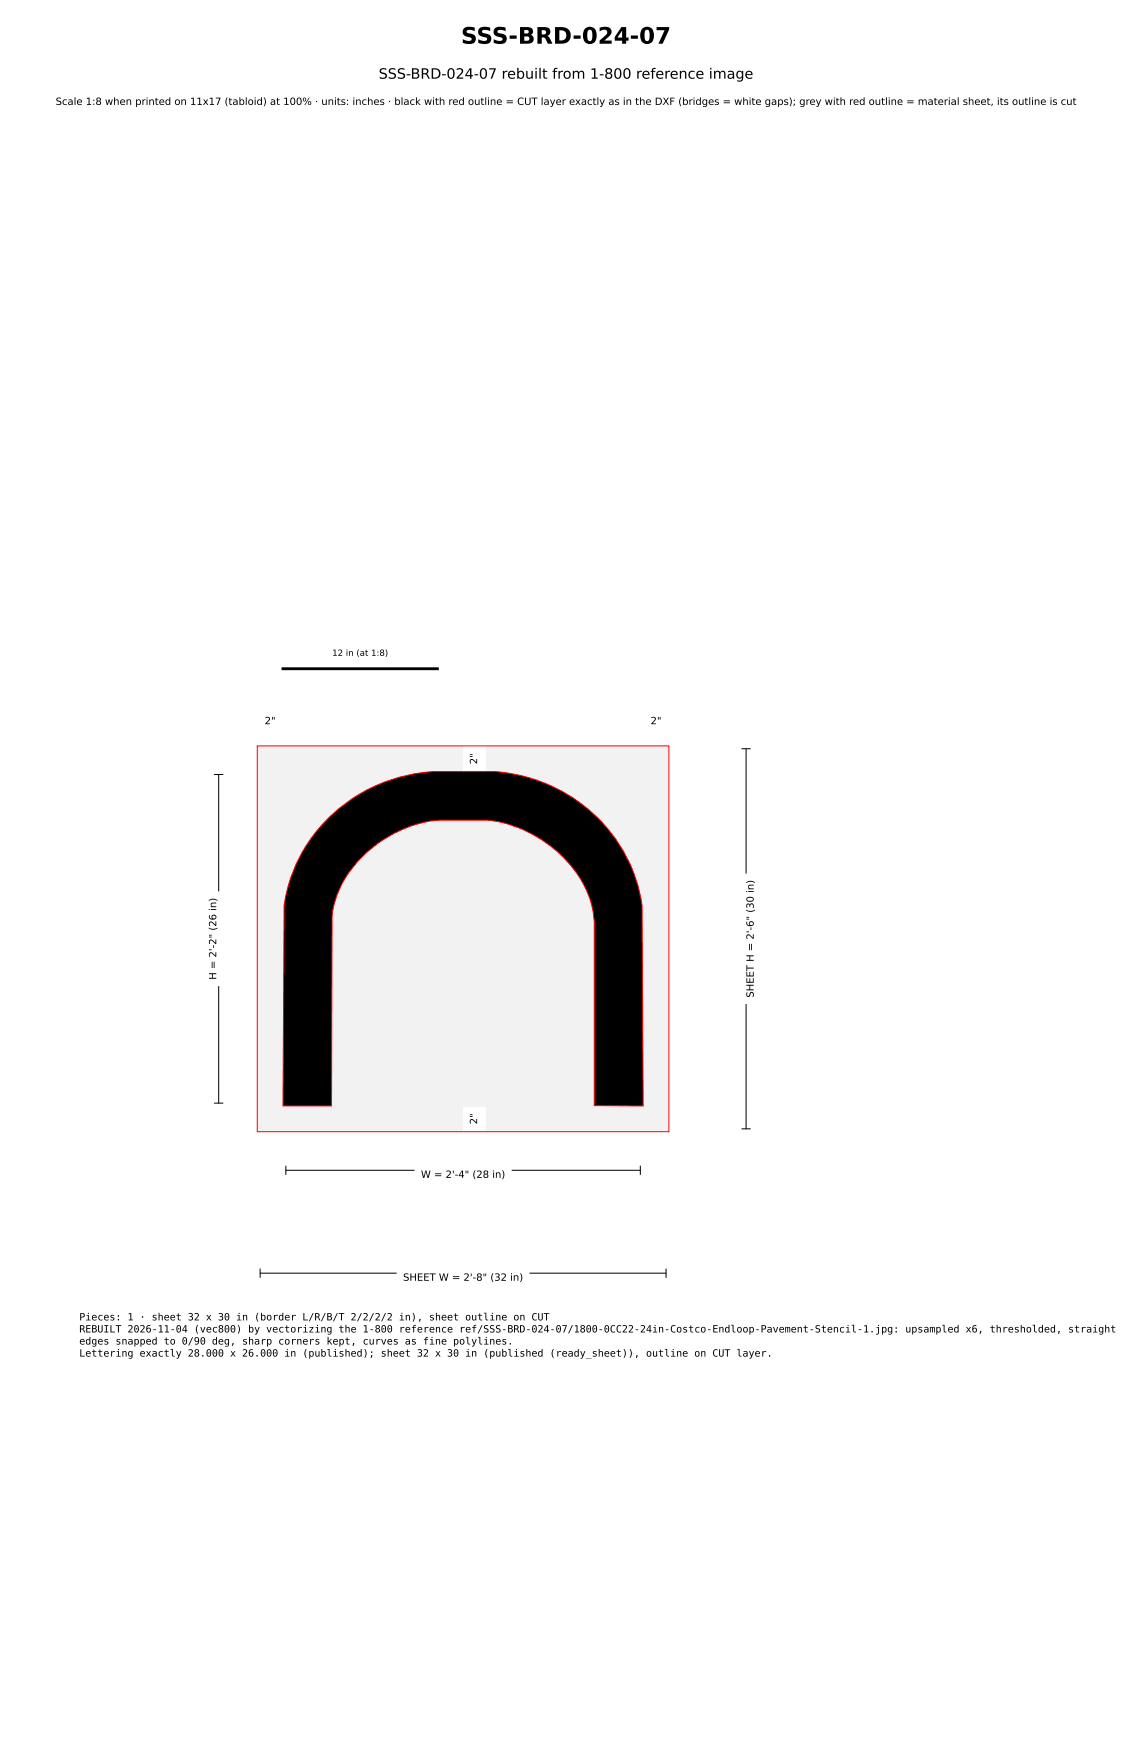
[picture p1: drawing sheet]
<svg xmlns="http://www.w3.org/2000/svg" width="279mm" height="432mm" viewBox="0 0 279 432" stroke-linecap="round" stroke-linejoin="round" font-family="sans-serif">
<defs><g id="words">
<text font-size="5.6" x="113.8" y="10.8">SSS-BRD-024-07</text>
<text font-size="3.5" x="93.5" y="19.4">SSS-BRD-024-07 rebuilt from 1-800 reference image</text>
<g font-size="2.5">
<text x="13.7" y="25.9">Scale 1:8 when printed on 11x17 (tabloid) at 100% · units: inches · black with red outline = CUT layer exactly as in the DXF (bridges = white gaps); grey with red outline = material sheet, its outline is cut</text>
<text x="65.3" y="178.8">2&quot;</text>
<text x="160.6" y="178.8">2&quot;</text>
<text x="117.8" y="188.7" transform="rotate(-90 117.8 188.7)">2&quot;</text>
<text x="53.4" y="241.9" transform="rotate(-90 53.4 241.9)">H = 2'-2&quot; (26 in)</text>
<text x="186" y="246.3" transform="rotate(-90 186 246.3)">SHEET H = 2'-6&quot; (30 in)</text>
<text x="117.8" y="277.6" transform="rotate(-90 117.8 277.6)">2&quot;</text>
<text x="103.9" y="290.8">W = 2'-4&quot; (28 in)</text>
<text x="99.5" y="316.2">SHEET W = 2'-8&quot; (32 in)</text>
<text x="19.6" y="326">Pieces: 1 · sheet 32 x 30 in (border L/R/B/T 2/2/2/2 in), sheet outline on CUT</text>
<text x="19.6" y="329">REBUILT 2026-11-04 (vec800) by vectorizing the 1-800 reference ref/SSS-BRD-024-07/1800-0CC22-24in-Costco-Endloop-Pavement-Stencil-1.jpg: upsampled x6, thresholded, straight</text>
<text x="19.6" y="331.9">edges snapped to 0/90 deg, sharp corners kept, curves as fine polylines.</text>
<text x="19.6" y="334.9">Lettering exactly 28.000 x 26.000 in (published); sheet 32 x 30 in (published (ready_sheet)), outline on CUT layer.</text>
</g>
<text font-size="2.1" x="82" y="161.9">12 in (at 1:8)</text>
</g></defs>
<path d="M63.5 184.1h101.6v95.3h-101.6z" fill="#f2f2f2" stroke="#f00" stroke-width=".25"/>
<path d="M81.4 201.6a40.4 40.4 0 0 1 25.2-11.1h16a39.2 39.2 0 0 1 35.9 33.1l.2 49.4h-12v-45.5a25.8 25.8 0 0 0-10.9-18.7 30.2 30.2 0 0 0-15.6-6.3h-11.6a30.4 30.4 0 0 0-25.4 18.3l-.7 2.3-.5 3.2-.2 46.7h-12l.3-49.4a37.7 37.7 0 0 1 11.3-22z" fill="#000" stroke="#f00" stroke-width=".25"/>
<path d="M69.8 165.1h38.1" fill="none" stroke="#000" stroke-width=".71"/>
<g fill="none" stroke="#000" stroke-width=".25">
<path d="M64.2 179.4h4.9M64.2 178.3v2.1M69.1 178.3v2.1M159.5 179.4h4.9M159.5 178.3v2.1M164.4 178.3v2.1M52.9 191.2h2.1M54 191.2v81.1M114.8 184.9h2.1M114.8 189.8h2.1M115.9 184.9v4.9M183.1 184.9h2.1"/>
<path d="M184.1 184.9v93.8M52.9 272.3h2.1M114.8 273.8h2.1M114.8 278.7h2.1M115.9 273.8v4.9M183.1 278.7h2.1M70.6 288.9h87.4M70.6 287.9v2.1M158 287.9v2.1M64.2 314.3h100.2M64.2 313.3v2.1M164.4 313.3v2.1"/>
</g>
<g fill="#fff" stroke="#fff" stroke-width=".35">
<path d="M98.1 312.9h32.4v5.3h-32.4z"/>
<path d="M182.7 215.8h5.3v31.9h-5.3z"/>
<path d="M63.9 175.5h5.5v5.3h-5.5z"/>
<path d="M159.2 175.5h5.5v5.3h-5.5z"/>
<path d="M114.5 273.5h5.3v5.5h-5.3z"/>
<path d="M114.5 184.6h5.3v5.5h-5.3z"/>
<path d="M102.5 287.5h23.6v5.3h-23.6z"/>
<path d="M50.1 220.3h5.3v23h-5.3z"/>
</g>
<use href="#words"/>
</svg>
